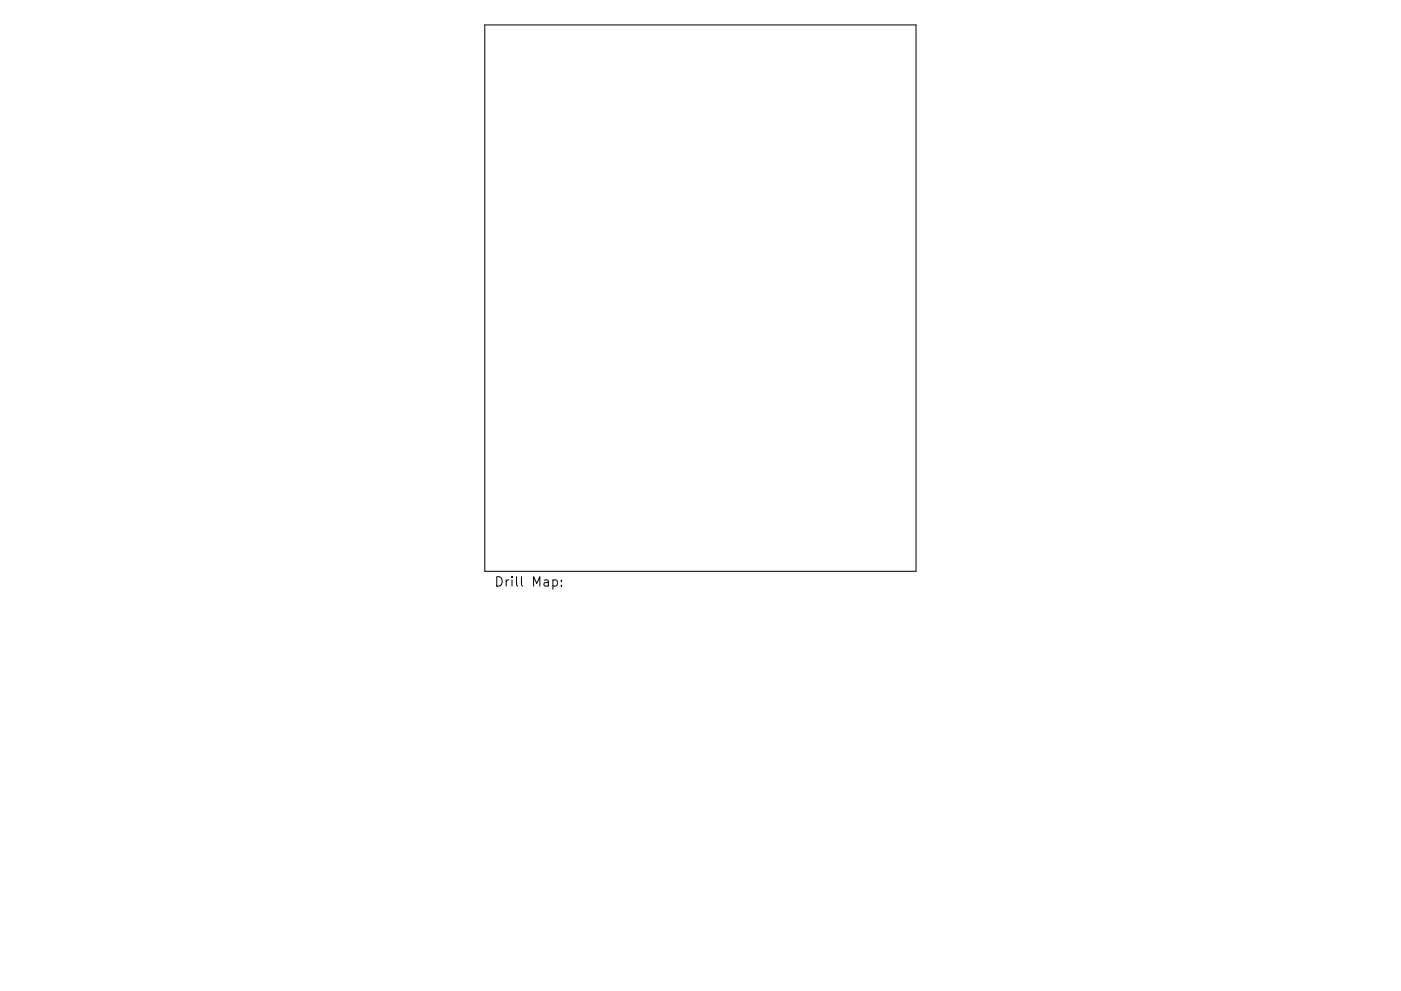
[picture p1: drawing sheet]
<svg xmlns="http://www.w3.org/2000/svg" width="297mm" height="210mm" viewBox="0 0 297 210" stroke-linecap="round" stroke-linejoin="round" font-family="sans-serif">
<defs><g id="words">
<text font-size="2.8" x="104.7" y="124.5">Drill Map:</text>
</g></defs>
<path d="M102.8 5.3h91.4v115.9h-91.4zM117.2 123.1l.6-.1 .4 .4v.6l-.2 .3h-.8M119 124.2v.2M119 123.1v.2" fill="none" stroke="#000" stroke-width=".21"/>
<use href="#words"/>
</svg>
